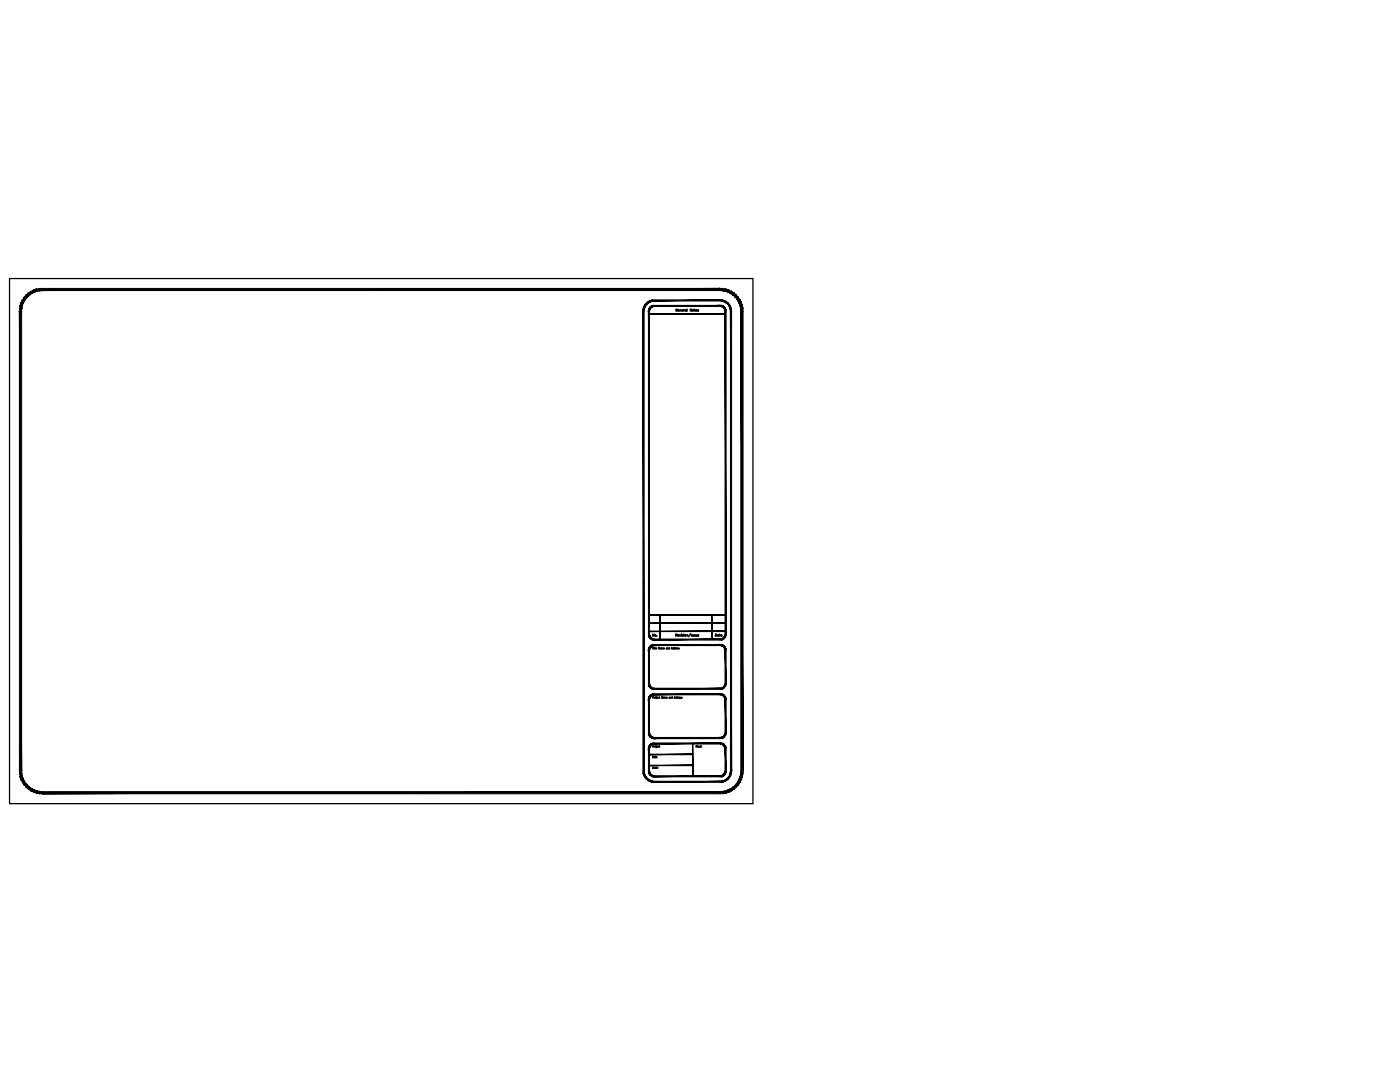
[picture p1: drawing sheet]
<svg xmlns="http://www.w3.org/2000/svg" width="279mm" height="216mm" viewBox="0 0 279 216" stroke-linecap="round" stroke-linejoin="round" font-family="sans-serif">
<!-- layer: 0 -->
<g fill="#000" stroke="#000" stroke-width=".2">
<path d="M7.9 57.6h.6v.4zM7.9 57.6v.4h.6zM7.3 57.7l.6-.1v.4zM7.3 57.7l.1 .4 .5-.1zM6.7 57.9l.6-.2 .1 .4zM6.7 57.9l.2 .4 .5-.2zM6.2 58.2l.5-.3 .2 .4zM6.2 58.2l.2 .3 .5-.2zM5.7 58.5l.5-.3 .2 .3zM5.7 58.5l.2 .3 .5-.3zM5.2 58.9l.5-.4 .2 .3zM5.2 58.9l.3 .3 .4-.4zM5.2 58.9l.3 .3-.7 .1zM4.8 59.3l.4 .3 .3-.4zM4.8 59.3l.4 .3-.7 .2zM4.5 59.8l.4 .2 .3-.4zM4.5 59.8l.4 .2-.7 .4zM4.2 60.4l.4 .1 .3-.5zM4.2 60.4l.4 .1-.6 .4zM4 60.9l.4 .2 .2-.6zM4 60.9l.4 .2-.5 .4zM3.9 61.5l.4 .1 .1-.5zM3.9 61.5l.4 .1-.4 .5zM4.3 61.6l-.4 .5h.4z"/>
<path d="M130.2 59.9l.4-.1v.2zM130.2 59.9v.2l.4-.1zM129.7 60l.5-.1v.2zM129.7 60l.1 .2 .4-.1zM129.3 60.2l.4-.2 .1 .2zM129.3 60.2l.2 .2 .3-.2zM129 60.5l.3-.3 .2 .2zM129 60.5l.1 .2 .4-.3zM129 60.5l.1 .2-.4 .2zM128.7 60.9l.2 .1 .2-.3zM128.7 60.9l.2 .1-.4 .3zM128.5 61.3h.2l.2-.3zM128.5 61.3h.2l-.3 .4zM128.7 61.3l-.3 .4h.2zM128.4 61.7h.2l-.3 .4zM128.6 61.7l-.3 .4h.2z"/>
<path d="M8.5 58h135.2v-.4zM8.5 57.6h135.2l-135.2 .4z"/>
<path d="M3.9 62.1l.4 91.7v-91.7zM3.9 62.1l.4 91.7h-.4z"/>
<path d="M128.3 62.1l.2 91.7v-91.7zM128.3 62.1l.2 91.7h-.2z"/>
<path d="M129.5 62.6v.1l15.3-.1zM129.5 62.7l15.3-.1v.1z"/>
<path d="M129.4 62.1l.2 64.4v-64.4zM129.4 62.1l.2 64.4h-.2z"/>
<path d="M130.3 61l.3-.1v.3zM130.3 61v.2h.3zM130 61.1l.3-.1v.2zM130 61.1l.1 .2 .2-.1zM129.8 61.3l.2-.2 .1 .2zM129.8 61.3l.1 .1 .2-.1zM129.8 61.3l.1 .1-.3 .1zM129.6 61.5l.2 .1 .1-.2zM129.6 61.5l.2 .1-.3 .2zM129.5 61.8l.2 .1 .1-.3zM129.5 61.8l.2 .1-.3 .2zM129.7 61.9l-.3 .2h.2z"/>
<path d="M130.6 61.2h13.1v-.3zM130.6 60.9h13.1l-13.1 .3z"/>
<path d="M130.6 60h13.1v-.2zM130.6 59.8h13.1l-13.1 .2z"/>
<path d="M144.9 61.8v.3h-.2zM144.7 61.9v.2l.2-.3zM144.7 61.5l.2 .3-.2 .1zM144.5 61.6l.2 .3v-.4zM144.5 61.3l.2 .2-.2 .1zM144.5 61.3l-.1 .1 .1 .2zM144.3 61.1l.2 .2-.1 .1zM144.3 61.1l-.1 .2 .2 .1zM144 61l.3 .1-.1 .2zM144 61v.2l.2 .1zM143.7 60.9l.3 .1v.2zM143.7 60.9v.3h.3z"/>
<path d="M145.9 61.7l.1 .4h-.2zM145.7 61.7l.1 .4 .1-.4zM145.8 61.3l.1 .4h-.2zM145.6 61.3l.1 .4 .1-.4zM145.6 60.9l.2 .4h-.2zM145.4 61l.2 .3v-.4zM145.3 60.5l.3 .4-.2 .1zM145.3 60.5l-.1 .2 .2 .3zM145 60.2l.3 .3-.1 .2zM145 60.2l-.1 .2 .3 .3zM144.6 60l.4 .2-.1 .2zM144.6 60l-.1 .2 .4 .2zM144.1 59.9l.5 .1-.1 .2zM144.1 59.9v.2l.4 .1zM143.7 59.8l.4 .1v.2zM143.7 59.8v.2l.4 .1z"/>
<path d="M148.3 61.5v.6h-.5zM147.8 61.6v.5l.5-.6zM148.1 60.9l.2 .6-.5 .1zM147.7 61.1l.1 .5 .3-.7zM147.9 60.4l.2 .5-.4 .2zM147.5 60.5l.2 .6 .2-.7zM147.7 59.8l.2 .6-.4 .1zM147.3 60l.2 .5 .2-.7zM147.3 59.3l.4 .5-.4 .2zM147 59.6l.3 .4v-.7zM146.9 58.9l.4 .4-.3 .3zM146.9 58.9l-.3 .3 .4 .4zM146.5 58.5l.4 .4-.3 .3zM146.5 58.5l-.3 .3 .4 .4zM146 58.2l.5 .3-.3 .3zM146 58.2l-.2 .3 .4 .3zM145.5 57.9l.5 .3-.2 .3zM145.5 57.9l-.2 .4 .5 .2zM144.9 57.7l.6 .2-.2 .4zM144.9 57.7l-.1 .4 .5 .2zM144.3 57.6l.6 .1-.1 .4zM144.3 57.6v.4l.5 .1zM143.7 57.6h.6v.4zM143.7 57.6v.4h.6z"/>
<path d="M129.4 126.5h.2l-.1 .3zM129.6 126.5l-.1 .3h.2zM129.5 126.8h.2l-.1 .3zM129.7 126.8l-.1 .3 .2-.1zM129.6 127.1l.2-.1v.4zM129.8 127v.4l.1-.2zM129.8 127.4l.1-.2 .1 .4zM129.9 127.2l.1 .4 .1-.2zM130.1 127.4l.2 .3-.3-.1zM130.1 127.4l.2 .3v-.2zM130.3 127.5l.3 .2h-.3zM130.3 127.5l.3 .2v-.2z"/>
<path d="M129.4 136.4h.2l-.1 .3zM129.6 136.4l-.1 .3 .2-.1zM129.5 136.7l.2-.1-.1 .3zM129.7 136.6l-.1 .3 .2-.1zM129.6 136.9l.2-.1v.4zM129.8 136.8v.4l.1-.1zM129.8 137.2l.1-.1 .1 .3zM129.9 137.1l.1 .3 .1-.2zM130.1 137.2l.2 .3-.3-.1zM130.1 137.2l.2 .3v-.2zM130.3 137.3l.3 .2h-.3zM130.3 137.3l.3 .2v-.2z"/>
<path d="M129.5 122.7v.1l15.3-.1zM129.5 122.8l15.3-.1v.1z"/>
<path d="M129.5 124.3v.1l15.3-.1zM129.5 124.4l15.3-.1v.1z"/>
<path d="M129.5 125.9v.1l15.3-.1zM129.5 126l15.3-.1v.1z"/>
<path d="M129.4 139.6l.2 6.6v-6.6zM129.4 139.6l.2 6.6h-.2z"/>
<path d="M129.4 129.8l.2 6.6v-6.6zM129.4 129.8l.2 6.6h-.2z"/>
<path d="M130.6 127.5v.2l13.1-.2zM130.6 127.7l13.1-.2v.2z"/>
<path d="M130.3 138.5l.3-.1v.2zM130.3 138.5v.2l.3-.1zM130 138.6l.3-.1v.2zM130 138.6l.1 .2 .2-.1zM129.8 138.8l.2-.2 .1 .2zM129.8 138.8l.1 .1 .2-.1zM129.8 138.8l.1 .1-.3 .1zM129.6 139l.2 .1 .1-.2zM129.6 139l.2 .1-.3 .2zM129.5 139.3l.2 .1 .1-.3zM129.5 139.3l.2 .1-.3 .2zM129.7 139.4l-.3 .2h.2z"/>
<path d="M130.3 128.7l.3-.1v.2zM130.3 128.7v.1h.3zM130 128.8l.3-.1v.1zM130 128.8l.1 .1 .2-.1zM129.8 128.9l.2-.1 .1 .1zM129.8 128.9l.1 .2 .2-.2zM129.8 128.9l.1 .2-.3 .1zM129.6 129.2l.2 .1 .1-.2zM129.6 129.2l.2 .1-.3 .2zM129.5 129.5h.2l.1-.2zM129.5 129.5h.2l-.3 .3zM129.7 129.5l-.3 .3h.2z"/>
<path d="M130.6 137.3v.2l13.1-.2zM130.6 137.5l13.1-.2v.2z"/>
<path d="M131.6 122.7v4.9h.2zM131.6 122.7h.2v4.9z"/>
<path d="M142 122.7v4.9h.1zM142 122.7h.1v4.9z"/>
<path d="M143.7 127.5l.3 .2h-.3zM143.7 127.5l.3 .2v-.2zM144 127.5l.3 .1-.3 .1zM144 127.5l.3 .1-.1-.2zM144.2 127.4h.3l-.2 .2zM144.2 127.4h.3l-.1-.2zM144.4 127.2l.3-.1-.2 .3zM144.5 127l-.1 .2 .3-.1zM144.5 127l.4-.2-.2 .3zM144.7 126.8l-.2 .2 .4-.2zM144.7 126.8l.2-.3v.3zM144.7 126.5v.3l.2-.3z"/>
<path d="M130.6 138.6h13.1v-.2zM130.6 138.4h13.1l-13.1 .2z"/>
<path d="M143.7 137.3l.3 .2h-.3zM143.7 137.3l.3 .2v-.2zM144 137.3l.3 .1-.3 .1zM144 137.3l.3 .1-.1-.2zM144.2 137.2h.3l-.2 .2zM144.2 137.2h.3l-.1-.1zM144.4 137.1l.3-.2-.2 .3zM144.5 136.8l-.1 .3 .3-.2zM144.5 136.8l.4-.1-.2 .2zM144.7 136.6l-.2 .2 .4-.1zM144.7 136.6l.2-.2v.3zM144.7 136.4v.2l.2-.2z"/>
<path d="M130.6 128.8h13.1v-.2zM130.6 128.6h13.1l-13.1 .2z"/>
<path d="M144.7 62.1v64.4h.2zM144.7 62.1h.2v64.4z"/>
<path d="M144.7 129.8v6.6h.2zM144.7 129.8h.2v6.6z"/>
<path d="M144.9 139.3v.3h-.2zM144.7 139.4v.2l.2-.3zM144.7 139l.2 .3-.2 .1zM144.5 139.1l.2 .3v-.4zM144.5 138.8l.2 .2-.2 .1zM144.5 138.8l-.1 .1 .1 .2zM144.3 138.6l.2 .2-.1 .1zM144.3 138.6l-.1 .2 .2 .1zM144 138.5l.3 .1-.1 .2zM144 138.5v.2l.2 .1zM143.7 138.4l.3 .1v.2zM143.7 138.4v.2l.3 .1z"/>
<path d="M144.9 129.5v.3h-.2zM144.7 129.5v.3l.2-.3zM144.7 129.2l.2 .3h-.2zM144.5 129.3l.2 .2v-.3zM144.5 128.9l.2 .3-.2 .1zM144.5 128.9l-.1 .2 .1 .2zM144.3 128.8l.2 .1-.1 .2zM144.3 128.8l-.1 .1 .2 .2zM144 128.7l.3 .1-.1 .1zM144 128.7v.1l.2 .1zM143.7 128.6l.3 .1v.1zM143.7 128.6v.2h.3z"/>
<path d="M3.9 153.8h.4l-.4 .6zM4.3 153.8l-.4 .6 .4-.1zM3.9 154.4l.4-.1-.3 .7zM4.3 154.3l-.3 .7 .4-.1zM4 155l.4-.1-.2 .7zM4.4 154.9l-.2 .7 .4-.2zM4.2 155.6l.4-.2-.1 .7zM4.6 155.4l-.1 .7 .4-.2zM4.5 156.1l.4-.2-.1 .7zM4.9 155.9l-.1 .7 .4-.3zM4.8 156.6l.4-.3v.8zM5.2 156.3v.8l.3-.4zM5.2 157.1l.3-.4 .2 .8zM5.5 156.7l.2 .8 .2-.4zM5.9 157.1l.3 .7-.5-.3zM5.9 157.1l.3 .7 .2-.4zM6.4 157.4l.3 .7-.5-.3zM6.4 157.4l.3 .7 .2-.5zM6.9 157.6l.4 .6-.6-.1zM6.9 157.6l.4 .6 .1-.4zM7.4 157.8l.5 .5-.6-.1zM7.4 157.8l.5 .5v-.4zM7.9 157.9l.6 .5-.6-.1zM7.9 157.9l.6 .5v-.4z"/>
<path d="M8.5 158v.4l135.2-.4zM8.5 158.4l135.2-.4v.4z"/>
<path d="M128.3 153.8h.2l-.1 .5zM128.5 153.8l-.1 .5 .2-.1zM128.4 154.3l.2-.1-.1 .5zM128.6 154.2l-.1 .5 .2-.1zM128.5 154.7l.2-.1v.5zM128.7 154.6v.5l.2-.1zM128.7 155.1l.2-.1 .1 .4zM128.9 155l.1 .4 .1-.1zM129 155.4l.1-.1 .2 .4zM129.1 155.3l.2 .4 .2-.2zM129.5 155.5l.2 .4-.4-.2zM129.5 155.5l.2 .4 .1-.2zM129.8 155.7l.4 .4-.5-.2zM129.8 155.7l.4 .4v-.2zM130.2 155.9l.4 .2h-.4zM130.2 155.9l.4 .2v-.2z"/>
<path d="M129.4 146.2h.2l-.1 .3zM129.6 146.2l-.1 .3 .2-.1zM129.5 146.5l.2-.1-.1 .4zM129.7 146.4l-.1 .4 .2-.1zM129.6 146.8l.2-.1v.3zM129.8 146.7v.3l.1-.1zM129.8 147l.1-.1 .1 .3zM129.9 146.9l.1 .3 .1-.2zM130.1 147l.2 .3-.3-.1zM130.1 147l.2 .3v-.2zM130.3 147.1l.3 .3-.3-.1zM130.3 147.1l.3 .3v-.2z"/>
<path d="M129.4 153.8h.2l-.1 .3zM129.6 153.8l-.1 .3h.2zM129.5 154.1h.2l-.1 .3zM129.7 154.1l-.1 .3 .2-.1zM129.6 154.4l.2-.1v.4zM129.8 154.3v.4l.1-.2zM129.8 154.7l.1-.2 .1 .4zM129.9 154.5l.1 .4 .1-.2zM130.1 154.7l.2 .3-.3-.1zM130.1 154.7l.2 .3v-.2zM130.3 154.8l.3 .2h-.3zM130.3 154.8l.3 .2v-.2z"/>
<path d="M129.5 152.7v.1l8.7-.1zM129.5 152.8l8.7-.1v.1z"/>
<path d="M129.5 150.5v.1l8.7-.1zM129.5 150.6l8.7-.1v.1z"/>
<path d="M129.4 149.5l.2 4.3v-4.3zM129.4 149.5l.2 4.3h-.2z"/>
<path d="M130.6 155.9v.2l13.1-.2zM130.6 156.1l13.1-.2v.2z"/>
<path d="M130.6 147.2v.2l13.1-.2zM130.6 147.4l13.1-.2v.2z"/>
<path d="M130.3 148.3h.3v.2zM130.3 148.3v.2h.3zM130 148.4l.3-.1v.2zM130 148.4l.1 .2 .2-.1zM129.8 148.6l.2-.2 .1 .2zM129.8 148.6l.1 .2 .2-.2zM129.8 148.6l.1 .2h-.3zM129.6 148.8l.2 .1 .1-.1zM129.6 148.8l.2 .1-.3 .2zM129.5 149.1l.2 .1 .1-.3zM129.5 149.1l.2 .1-.3 .3zM129.7 149.2l-.3 .3h.2z"/>
<path d="M130.6 154.8v.2l13.1-.2zM130.6 155l13.1-.2v.2z"/>
<path d="M138.2 148.4v6.5h.1zM138.2 148.4h.1v6.5z"/>
<path d="M143.7 158l.6 .3-.6 .1zM143.7 158l.6 .3v-.4zM144.3 157.9l.6 .3-.6 .1zM144.3 157.9l.6 .3-.1-.4zM144.8 157.8l.7 .3-.6 .1zM144.8 157.8l.7 .3-.2-.5zM145.3 157.6l.7 .2-.5 .3zM145.3 157.6l.7 .2-.2-.4zM145.8 157.4l.7 .1-.5 .3zM145.8 157.4l.7 .1-.3-.4zM146.2 157.1h.7l-.4 .4zM146.2 157.1h.7l-.3-.4zM146.6 156.7l.7-.1-.4 .5zM147 156.3l-.4 .4 .7-.1zM147 156.3l.7-.2-.4 .5zM147.3 155.9l-.3 .4 .7-.2zM147.3 155.9l.6-.3-.2 .5zM147.5 155.4l-.2 .5 .6-.3zM147.5 155.4l.6-.4-.2 .6zM147.7 154.9l-.2 .5 .6-.4zM147.7 154.9l.6-.5-.2 .6zM147.8 154.3l-.1 .6 .6-.5zM148.3 153.8v.6l-.5-.1zM147.8 153.8v.5l.5-.5z"/>
<path d="M143.7 155.9l.4 .2h-.4zM143.7 155.9l.4 .2v-.2zM144.1 155.9h.5l-.5 .2zM144.1 155.9h.5l-.1-.2zM144.5 155.7h.5l-.4 .2zM144.5 155.7h.5l-.1-.2zM144.9 155.5l.4-.1-.3 .3zM144.9 155.5l.4-.1-.1-.1zM145.2 155.3l.4-.2-.3 .3zM145.4 155l-.2 .3 .4-.2zM145.4 155l.4-.3-.2 .4zM145.6 154.6l-.2 .4 .4-.3zM145.9 154.3l-.1 .4-.2-.1zM145.7 154.2l-.1 .4 .3-.3zM146 153.8l-.1 .5-.2-.1zM145.8 153.8l-.1 .4 .3-.4z"/>
<path d="M143.7 147.2l.3 .1-.3 .1zM143.7 147.2l.3 .1v-.2zM144 147.1l.3 .1-.3 .1zM144 147.1l.3 .1-.1-.2zM144.2 147h.3l-.2 .2zM144.2 147h.3l-.1-.1zM144.4 146.9l.3-.1-.2 .2zM144.5 146.7l-.1 .2 .3-.1zM144.5 146.7l.4-.2-.2 .3zM144.7 146.4l-.2 .3 .4-.2zM144.7 146.4l.2-.2v.3zM144.7 146.2v.2l.2-.2z"/>
<path d="M143.7 154.8l.3 .2h-.3zM143.7 154.8l.3 .2v-.2zM144 154.8l.3 .1-.3 .1zM144 154.8l.3 .1-.1-.2zM144.2 154.7h.3l-.2 .2zM144.2 154.7h.3l-.1-.2zM144.4 154.5l.3-.1-.2 .3zM144.5 154.3l-.1 .2 .3-.1zM144.5 154.3l.4-.2-.2 .3zM144.7 154.1l-.2 .2 .4-.2zM144.7 154.1l.2-.3v.3zM144.7 153.8v.3l.2-.3z"/>
<path d="M130.6 148.5h13.1v-.2zM130.6 148.3h13.1l-13.1 .2z"/>
<path d="M144.7 139.6v6.6h.2zM144.7 139.6h.2v6.6z"/>
<path d="M144.7 149.5v4.3h.2zM144.7 149.5h.2v4.3z"/>
<path d="M144.9 149.1v.4h-.2zM144.7 149.2v.3l.2-.4zM144.7 148.8l.2 .3-.2 .1zM144.5 148.9l.2 .3v-.4zM144.5 148.6l.2 .2-.2 .1zM144.5 148.6l-.1 .2 .1 .1zM144.3 148.4l.2 .2-.1 .2zM144.3 148.4l-.1 .2 .2 .2zM144 148.3l.3 .1-.1 .2zM144 148.3v.2l.2 .1zM143.7 148.3h.3v.2zM143.7 148.3v.2h.3z"/>
<path d="M145.8 62.1v91.7h.2zM145.8 62.1h.2v91.7z"/>
<path d="M147.8 62.1v91.7h.5zM147.8 62.1h.5v91.7z"/>
</g>
<g fill="none" stroke="#000" stroke-width=".25">
<path d="M1.9 55.6h148.4v104.8h-148.4zM135.2 61.8a.18 .18 0 0 0-.3-.1 .18 .18 0 0 0 0 .3 .18 .18 0 0 0 .3 0l-.1-.1M135.3 61.9h.3l-.1-.1-.2 .2h.3M135.7 61.9l.2-.1v.3M135.7 61.8v.3M136.1 61.9h.2l-.1-.1-.1 .2h.2M136.5 61.8v.3M136.6 61.8l-.1 .1M137 61.9h-.3l.1 .2 .2-.1M137 61.8v.3M137.1 61.7v.4M138 61.7v.4l-.2-.4v.4"/>
<path d="M138.6 61.8h.1M138.6 61.7l.1 .4M138.8 61.9h.3l-.1-.1-.1 .2h.2M139.4 61.9l-.2-.1 .2 .2h-.2M130.3 139.2l.1-.1-.1-.1v.3M130.3 129.3h.1M130.4 129.2h-.1v.3M130.5 129.2h.1M130.5 129.3v.2M130.5 126.5v.5l-.3-.5v.5M130.5 139.1v.2M130.6 129.3v.2"/>
<path d="M130.6 139.1l-.1 .1M130.7 129.3l-.1 .1M130.8 129.3h.1v.2M130.8 129.3v.2M130.9 129.3h.2v.2M131 139h.1M131 139.1l-.1 .3M131.1 126.9h.1M131.1 139.2l.1-.1-.1 .1 .2 .1M131.5 139.2h-.2l.2 .1M131.6 139.1h.1M131.6 139l.1 .3"/>
<path d="M131.7 129.2v.3l-.2-.3v.3M131.9 129.3l-.2 .1 .2 .1M131.9 129.3v.2M132 129.3h.2v.2M132 129.3v.2M132.2 129.3h.1v.2M132.2 139v.3l-.2-.3v.3M132.4 139.1l.1 .1-.1 .1zM132.4 129.4l.1-.1-.1 .2h.2M132.6 139.3v-.2l.1 .2M132.7 139.2l.2-.1v.2M133 139.2l.1-.1-.1 .1 .1 .1"/>
<path d="M133.1 129.3h-.2l.2 .2M133.1 129.3v.2M133.2 129.3h.2v.2M133.2 129.3v.2M133.5 139.1l.2 .1-.1 .1zM133.6 129.3h-.1l.1 .2M133.6 129.2v.3M133.8 139.3v-.2l.1 .2M134 129.5l.1-.3 .1 .3M134 129.4h.1M134.2 139v.3h-.2l.2-.1M134.4 129.3h-.2l.2 .2"/>
<path d="M134.4 129.2v.3M134.5 139.3l.1-.3 .1 .3M134.6 139.2h.1M134.7 129.3l-.2 .1 .2 .1M134.7 129.2v.3M134.8 129.3v.2M134.9 126.7h.2v-.1l-.2-.1v.5M134.9 129.3l-.1 .1M134.9 129.4l.2-.1-.2 .1 .2 .1M135 139v.3h-.2l.2-.1M135 126.7l.1 .3M135.2 139v.3h-.1l.1-.1"/>
<path d="M135.3 126.8h.2l-.1-.1-.1 .2h.2M135.3 129.3h-.1l.1 .2h-.1M135.3 139.1v.2M135.4 139.1l-.1 .1M135.5 139.2l.1-.1-.1 .1 .2 .1M135.6 129.3h-.2l.2 .1-.2 .1M135.6 126.7l.2 .3 .1-.3M135.9 139.2l-.2-.1 .2 .2h-.2M136 126.5h.1M136 126.7v.3M136.1 139.2l-.1-.1 .1 .2h-.1M136.4 126.7h-.2l.2 .2h-.3"/>
<path d="M136.5 126.5h.1M136.5 126.7v.3M137.1 126.7h.2v.3M137.1 126.7v.3M137.8 126.4l-.4 .7M137.9 126.5v.5M138.3 126.7h-.2l.2 .2h-.2M138.7 126.7h-.2l.2 .2h-.3M138.8 126.7v.2h.2M139 126.7v.3M139.2 126.8h.2v-.1l-.2 .2h.2M142.8 126.5l.2 .1-.1 .4h-.1z"/>
<path d="M143.4 126.7l-.2 .1 .1 .2 .1-.1M143.4 126.7v.3M143.6 126.7h.1M143.6 126.5l.1 .5M143.8 126.8h.3l-.1-.1-.2 .2h.3M130.3 148.9l.1-.1h-.1v.3M130.3 150.9l.1 .1v.2h-.1zM130.4 153.1h-.2l.2 .1-.2 .1M130.5 151h.2v.2zM130.5 148.9v.2M130.6 148.9l-.1 .1M130.7 153.2h-.2l.2 .1"/>
<path d="M130.8 151h.1M130.8 150.9l.1 .3M130.9 153.2h-.2l.2 .1M130.9 153.1v.2M130.9 151.1h.2l-.1-.1-.1 .1 .2 .1M131 148.8h.1M131 148.9l-.1 .3M131 153v.3M131.1 149h.2l-.1-.1-.1 .1h.2M131.1 153.2l.2-.1-.2 .1 .2 .1M131.5 148.9h-.2l.2 .1M131.6 148.9h.1"/>
<path d="M131.6 148.8l.1 .3M139.1 148.8h-.2l.2 .2h-.2M139.2 148.9h.1v.2M139.2 148.8v.3M139.4 149h.2l-.1-.1-.1 .1h.2M139.7 149l.1-.1-.1 .1h.1M139.9 148.9h.1M139.9 148.8l.1 .3"/>
<circle cx="138.3" cy="62" r=".15"/>
<circle cx="130.8" cy="139.2" r=".09"/>
<circle cx="130.8" cy="126.8" r=".15"/>
<circle cx="136.8" cy="126.8" r=".15"/>
<circle cx="130.8" cy="149" r=".09"/>
</g>
</svg>
